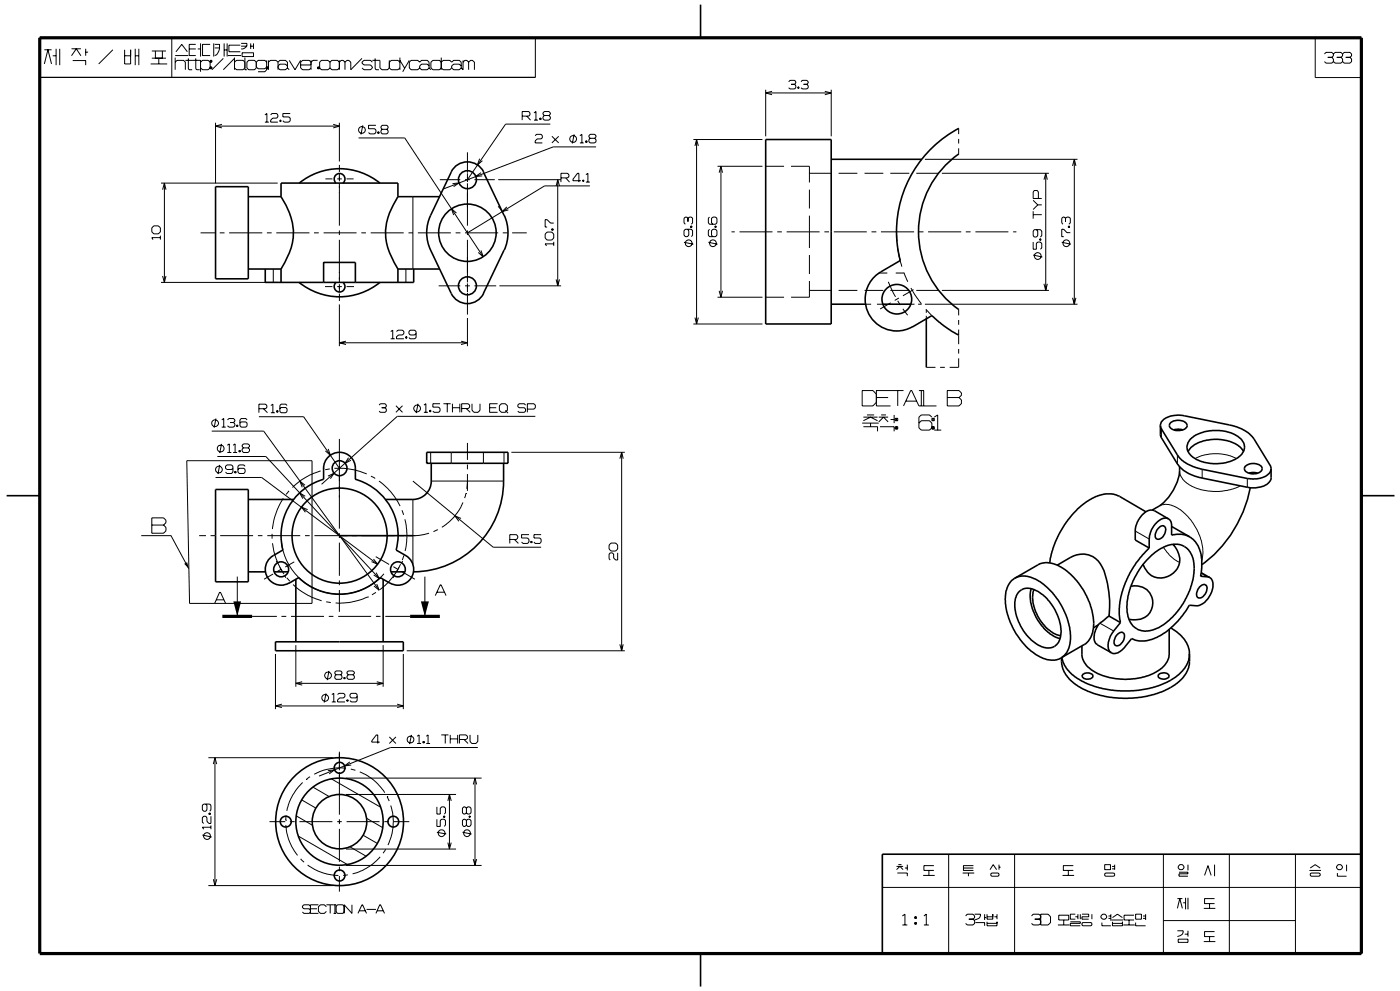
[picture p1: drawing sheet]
<svg xmlns="http://www.w3.org/2000/svg" width="297mm" height="210mm" viewBox="0 0 297 210" stroke-linecap="round" stroke-linejoin="round" font-family="sans-serif">
<g fill="none" stroke="#000" stroke-width=".21">
<path d="M8.4 8h105.1l-.1 8.4h-105zM9.4 10.5h1.5M9.4 13.5l.8-3 .7 3M11.2 11.8h.7M11.9 10.3v3.5M12.7 10.3v3.5M15.2 10.3h1.9M15.2 11.8l1-1.5 .9 1.5M15.4 12.8h2.8v1M18.2 10.3v1.5M18.2 11h.5M23.9 10.5l-3 3"/>
<path d="M26.4 11.8h1.3M26.4 10.5v3h1.3v-3M28.7 11.8h.7M28.7 10.3v3.5M29.4 10.3v3.5M31.9 13.5h3.5M32.2 12.3h3M32.2 10.8h3M32.9 10.8v1.5M33.6 12.3v1.2M34.4 10.8v1.5M36.4 8v8.4"/>
<path d="M37.1 13.2l.4-.4h1.4l.4 .4v1.6M37.1 11.8h2.8M37.1 12.2v2.6M37.3 11l1.2-1.6 1.2 1.6M39.3 12.8h3.2v2.4M39.9 12.4v2.2l.2 .2h.6M40.1 10.4h1.4M41.5 12.4v2.2l.2 .2h.6M41.5 9.4h-1.4v2.4h1.4M41.9 10.4h.6M42.5 13.2l.4-.4h1.2l.4 .4h.4v-.4h-.4v1.8h.4v-.4h-.4M42.5 14.4l.4 .4h1.2l.4-.4"/>
<path d="M42.5 9.2v2.8M44.5 9.4h-1.6v2.4h1.6M44.7 12.8v.4M44.7 14.2v.4M45.3 9.2v2.8M45.5 9.4h1a2.12 2.12 0 0 1-1 2.4M45.5 10.2h1M47.3 12.4l-2.4 2.4M47.5 9.2v2.8M47.5 10.6h.6M48.1 9.2v2.8M48.3 11.8h2.8"/>
<path d="M49.7 13.2l.4-.4h1.4l.4 .4M49.7 14.4l.4 .4h1.4l.4-.4M49.7 12.4l-2.4 2.4M49.7 12.2v2.6M50.9 9.6h-2.4v1.4h2.4M51.1 9.2h1.2v.6M51.1 9.8h1.2M51.3 11.2h2.4v.8h-2.4zM51.9 12.2v2.6h.4M52.3 9.8a1.46 1.46 0 0 1-1.2 .6M52.7 12.8h1.2l.4 .4v1.2l-.4 .4h-1.2l-.4-.4v-1.2zM53.1 9.2v1.2"/>
<path d="M53.1 9.8h.6M53.7 9.2v1.2M54.3 13.2l.4-.4h1.4l.4 .4M54.3 14.2l.4 .4h1.4l.4-.4h.4M56.5 14.6h.4M56.5 12.8v2l-.4 .4h-1.4M56.7 14.2v.4M56.9 13.2l.4-.4h1.2l.4 .4M56.9 12.8v2M58.9 13.2v1.6M58.9 13.2l.4-.4h1.2l.4 .4v1.2M58.9 14.4l.4 .4h1.2l.4-.4"/>
<path d="M58.9 14l.4-.4h1.2l.4 .4M60.9 14.4l.4 .4M61.3 12.8l1.2 2 1.2-2M63.7 13.8h2.2M65.9 12.8v2M67.3 12.8h-1l-.4 .4-.4-.4h-1.4l-.4 .4v1.2l.4 .4h1.4l.4-.4M67.5 14.2v.4M67.7 14.4l.4 .4h1.4l.4-.4M69.9 13.2l-.4-.4h-1.4l-.4 .4v1.4h-.4v-.4h.4M69.9 13.2l.4-.4h1.2l.4 .4 .4-.4h.4l.4 .4M69.9 14.4l.4 .4h1.2l.4-.4M69.9 13.2v1.2"/>
<path d="M71.9 12.8v2M73.1 13.2v1.6M76.7 12.4l-2.4 2.4v-1.6l-.4-.4h-.4l-.4 .4M78.9 13.2l-.4-.4h-1.4l-.4 .4v.2l.4 .4h1.4l.4 .4v.2l-.4 .4h-1.4l-.4-.4M78.9 12.8h1.6v1.6l.4 .4h1.2l.4-.4M79.5 12.4v2.2l.2 .2h.6M82.5 12.8v1.6M82.5 13.2l.4-.4h1.4l.4 .4M82.5 14.4l.4 .4h1.4l.4-.4M84.7 12.2v2.6M84.7 12.8l1 1.6M86.7 12.8l-1.4 2.4"/>
<path d="M88.9 14.4l-.4 .4h-1.4l-.4-.4v-1.2l.4-.4h1.4l.4 .4 .4-.4h1.2l.4 .4v1.2M88.9 14.4l.4 .4h1.2l.4-.4M90.9 14l-.4-.4h-1.2l-.4 .4v.4M90.9 14.4l.4 .4M93.5 12.2v2.6M95.7 14.4l.4 .4h1.2l.4-.4M97.7 14.4v-1.2l-.4-.4h-1.2l-.4 .4-.4-.4h-1.4l-.4 .4-.4-.4h-1.4l-.4 .4v1.2l.4 .4h1.4l.4-.4 .4 .4h1.4l.4-.4M97.7 14l-.4-.4h-1.2l-.4 .4v.4M98.1 13.2l.4-.4h.4l.4 .4M98.1 12.8v2l-.4-.4M99.3 13.2l.4-.4h.4l.4 .4v1.6M99.3 13.2v1.6"/>
<path d="M162.3 19v9.9M162.3 19.7h13.8M163.6 19.3l-1.3 .4 1.3 .4M167.1 17.3l.3-.3h1l.3 .3v.3l-.3 .3M167.7 17.9h.7M168.4 17.9l.3 .3v.4l-.3 .2h-1l-.3-.2M169.1 18.4h.2v.3h-.2zM169.2 18.4v.3M169.8 17.3l.2-.3h1l.3 .3v.3l-.3 .3M170.3 17.9h.7M171 17.9l.3 .3v.4l-.3 .2h-1l-.2-.2M174.8 19.3l1.3 .4-1.3 .4"/>
<path d="M176.1 19v9.9M280.7 11.4l.3-.3h1.2l.4 .3M280.7 13l.3 .4h1.2l.4-.4M281.4 12.1h.8M282.2 12.1l.4 .4v.5M282.6 11.4l.4-.3h1.2l.3 .3M282.6 11.4v.4l-.4 .3M282.6 13l.4 .4h1.2l.3-.4M283.3 12.1h.9M284.2 12.1l.3 .4v.5M284.5 11.4v.4l-.3 .3M284.5 11.4l.4-.3h1.2l.3 .3v.4l-.3 .3"/>
<path d="M285.2 12.1h.9M286.1 12.1l.3 .4v.5l-.3 .4h-1.2l-.4-.4M288.5 8h-9.8v8.4h9.8M288.5 8v8.4M34.1 38.8h24.7M34.8 38.8v21M45.7 26v12.8M45.7 26.7h26.2M47 26.3l-1.3 .4 1.3 .4M56.1 24.3l.5-.3v1.9M56.1 25.9h.9M57.4 24.3l.2-.3h1l.3 .3v.5l-.3 .2h-.8l-.4 .4v.5h1.5"/>
<path d="M59.3 25.4h.3v.3h-.3zM59.4 25.4v.3M61.5 24h-1.6v.8h1.3l.3 .2v.6l-.3 .3h-1l-.3-.3M69 37.9h1.4M70.6 26.3l1.3 .4-1.3 .4M71.5 37.9h.9M71.9 26v8.2M71.9 36.7v1.7M71.9 38.8v9M71.9 34.9v1.5M73.4 37.9h1.5M76 29.2h9.8l16.6 25.2"/>
<path d="M76.9 26.5l-.4 2M79.7 26.5h-1.6v.8h1.3l.3 .2v.6l-.3 .3h-1l-.3-.3M80 27.9h.3v.3h-.3zM80.2 27.9v.3M81 27.4l-.3-.3v-.3l.3-.3h1l.3 .3v.3l-.3 .3M81 27.4l-.3 .3v.4l.3 .3h1l.3-.3v-.4l-.3-.3M81 27.4h1M93.2 38.1h4.3M95.9 38.9l1.4-.2-1.2 .8M98.6 38.1h1M99.1 36.7v1.9M99.1 38.8v9"/>
<path d="M99.1 32.3v4.3M100.5 38.1h4.4M101.6 33.6l-.4 1.3 1-.9M101.9 36.6l-1.1 .8 1.4-.1M105.6 38.1h13.3M110.7 24.6h1.4l.2-.3v-.4l-.2-.3h-1.4v1.8M111.6 24.6l.8 .8M113.2 25.4h.8M113.2 23.9l.4-.3v1.8M113.4 28.7l.3-.2h1l.2 .2v.5l-.2 .2h-.9l-.4 .4v.5h1.5M114.4 25h.3v.3h-.3zM114.5 25v.3"/>
<path d="M115.4 24.5l-.3 .3v.3l.3 .3h.9l.3-.3v-.3l-.3-.3M115.4 24.5l-.3-.3v-.3l.3-.3h.9l.3 .3v.3l-.3 .3M115.4 24.5h.9M116.6 26.3h-9.5l-8 11.8M117 28.9l1.4 1.4M117.9 39.4l.3-1.3 .4 1.3M118.2 38.1v22.4M118.4 28.9l-1.4 1.4M118.9 37.7h1.4l.3-.3v-.4l-.3-.3h-1.4v1.9M119.9 37.7l.8 .9M121.7 28.5l-.4 1.9M122.9 28.7l.4-.2v1.8"/>
<path d="M122.9 30.3h.8M123.1 38.3h-1.7v-.3l1-1.3h.3v1.9M123.5 38.1h.2v.3h-.2zM123.6 38.1v.3M124.1 29.8h.3v.3h-.3zM124.2 37l.4-.3v1.9M124.2 38.6h.8M124.2 29.8v.3M125 39.4h-9.6l-16.3 9.9M125 29.3l-.2 .3v.4l.2 .3h1l.3-.3v-.4l-.3-.3M125 29.3l-.2-.3v-.3l.2-.2h1l.3 .2v.3l-.3 .3M125 29.3h1"/>
<path d="M126.3 31.1h-9.1l-23.2 8.9M146.9 29.6h14.7M147.3 30.9l.3-1.3 .4 1.3M147.6 29.6v39M152.1 35.2h9.5M152.4 36.6l.4-1.4 .3 1.4M152.8 35.2v27.8M162.3 35.2h3.9M167.6 35.2h3.9v3.4M171.5 36.7h4.7M177.7 36.7h4M183.2 36.7h4"/>
<path d="M188.7 36.7h4M194.2 36.7h4.7M196 33.7h32.3M199.6 36.7h22.7M203.2 27.2v1.2M203.2 29.4v1M203.2 31.4v1.2M221.2 38.1l.4-1.4 .4 1.4M221.6 36.7v24.8M227.3 35.1l.4-1.4 .3 1.4M227.7 33.7v30.7M32.6 47.8h1l.4 .5v.8l-.4 .4h-1l-.4-.4v-.8z"/>
<path d="M34 50.3h-1.8l.2 .5M34 49.9v.9M34.1 59.8h24.7M34.5 58.5l.3 1.3 .4-1.3M34.5 40.2l.3-1.4 .4 1.4M42.5 49.3h3.1M46.6 49.3h1M48.6 49.3h7M56.6 49.3h1M57.9 57v2.8M58.5 49.3h7.1M66.5 49.3h1.1"/>
<path d="M68.6 49.3h7M71.9 48.8v1M71.9 50.8v9M76.6 49.3h1M78.6 49.3h6.9M86 57v2.8M86.6 49.3h.9M87.5 41.7v15.3M88.6 49.3h6.9M96.6 49.3h1M96.7 45.1l-1-.9 .4 1.4M98.5 49.3h7.1"/>
<path d="M99.1 48.8v1M99.1 50.8v9M101.9 53l.5 1.4-1.1-.9M105.6 43.7l.8 1.1M106.5 49.3h1.1M107.4 43.8l-1 1 1.3-.3M108.5 49.3h3.1M115.9 49.2h1l.4 .4v.8l-.4 .4h-1l-.4-.4v-.8zM116.9 48.5h.3v.3h-.3zM116.9 48.6h.3M117.3 47.3h-.6l-.8-.8h-.4v1.6h.4M117.3 51.6h-1.8l.3 .5"/>
<path d="M117.3 51.2v.9M117.9 59.2l.3 1.3 .4-1.3M144.9 51.3l2 .4M145.7 48.6l.3 .3v.9l-.3 .3h-.5l-.3-.3v-.9l.3-.3h1.3l.3 .3v.9l-.3 .3M145.8 46.2l-.3-.2h-.3l-.3 .2v1l.3 .3M145.8 46.2l.3-.2h.4l.3 .2v1l-.3 .3M145.8 46.2v.8M146.3 47.9h.3v.3h-.3zM146.3 48h.3M150.1 51.3l2 .4M150.4 48.6l-.3 .3v.9l.3 .3h1.2l.3-.3v-.9l-.3-.3h-.5l-.3 .3v.9l.3 .3M150.4 46l-.3 .2v1l.3 .3h1.2l.3-.3v-1l-.3-.2h-.5l-.3 .2v1l.3 .3"/>
<path d="M151.5 47.9h.3v.3h-.3zM151.5 48h.3M155 49.1h.7M156.7 49.1h7M164.7 49.1h1M166.7 49.1h7M171.5 59.5v3.5h-3.9M171.5 40.2v4M171.5 45.7v6.8M171.5 54v4M174.7 49.1h1M176.7 49.1h7"/>
<path d="M184.7 49.1h1M186.3 57.8h1.7M186.7 49.1h7M188.3 59.7l1.5 3.2M189.8 57.8h1.8M190 49.1l.1 2M190.2 52.6l.9 3.9M191.6 57.7v.1M191.6 57.8l.8 1.9M194.7 49.1h1M196.7 49.1h7M204.7 49.1h1"/>
<path d="M206.7 49.1h7M214.7 49.1h.7M218.9 44.7v1.6M218.9 51.3v1.5h.7v-1.2l.3-.3h.6l.3 .3v.9l-.3 .3M218.9 54l2 .4M218.9 45.5h1.9M218.9 42.4l1 1M219.6 48.6l.3 .3v1l-.3 .3h-.4l-.3-.3v-1l.3-.3h1.3l.3 .3v1l-.3 .3M219.9 43.4l-1 1M219.9 43.4h.9M220.1 42v-1.4l-.3-.3h-.6l-.3 .3v1.4h1.9M220.2 53.6a.71 .71 0 0 0-1 .6 .71 .71 0 0 0 1 .7"/>
<path d="M220.2 53.6h.1M220.2 54.9h.1M220.3 53.6l.3 .5v.5l-.3 .3M220.3 50.6h.3v.3h-.3zM220.3 50.7h.3M225 51.3l1.9 .4M225.8 46.2l.3-.2h.4l.3 .2v1l-.3 .3M225.8 46.2l-.3-.2h-.2l-.3 .2v1l.3 .3M225.8 46.2v.7M226.4 47.9h.3v.3h-.3zM226.4 48h.3M226.8 49.3h-.7l-.7-.7h-.4v1.5h.4"/>
<path d="M68.9 60.7h1.5M71.5 60.7h.9M71.9 64.5v8.8M71.9 72.6h27.2M71.9 60.2v1.7M71.9 62.2v1.6M73.3 72.3l-1.4 .3 1.4 .4M73.4 60.7h1.6M82.8 70.2l.4-.3v1.9M82.8 71.8h.8M84 70.2l.3-.3h1l.3 .3v.5l-.3 .3h-.8l-.5 .3v.5h1.6M86 71.3h.2v.3h-.2z"/>
<path d="M86.1 71.3v.3M88.2 70.7l-.3 .3h-1l-.2-.3v-.5l.2-.3h1l.3 .3v1.3l-.3 .3h-1l-.2-.3M93 60.5h4.5M97.7 72.3l1.4 .3-1.4 .4M98.6 60.5h1M99.1 67.4v5.9M99.1 60v1.9M99.1 62.1v4.5M100.5 60.5h4.6M105.8 60.5h13.1M146.9 68.6h14.7M147.3 67.3l.3 1.3 .4-1.3"/>
<path d="M152.1 63h9.5M152.4 61.6l.4 1.3 .3-1.3M162.3 63h3.9M171.5 61.5h4.7M177.7 61.5h4M183.2 61.5h4M183.4 64.4h1.2M185.8 64.4h1.3M188.7 61.5h4M188.8 64.1l-2.3 1.3M190.2 63.7l.6 .9M190.5 63.1l-.9 .5"/>
<path d="M191.3 65.4l1.1 1.4M193 61l2.2 3.3M193 64.4h.8M193.6 61.3l-2.3 1.4M194.2 61.5h4.7M194.6 64.4h.7M196 64.4h32.3M196.2 65.5l1.3 1.3M196.3 77.8h1.9M196.3 65.6v.7M196.3 66.9v.6M199.2 77.8h1"/>
<path d="M199.6 61.5h22.7M203.2 65.6v1.2M203.2 67.8v1M203.2 69.8v3.1M203.2 73.9v1M203.2 75.9v1.9h-2M221.2 60.1l.4 1.4 .4-1.4M227.3 63.1l.4 1.3 .3-1.3M39.6 97.6h26.5v30.2h-25.9zM44.9 91.3h11l24.4 33.7M45.8 88.7l-.4 1.9M46.1 96.7h10.2l24.1 25.9"/>
<path d="M46.6 98.5l-.4 1.9M46.9 94l-.3 2M47 88.9l.4-.3v1.9M47 90.5h.8M47.1 94.4h.1M48.2 94.3l.4-.3v1.8M48.2 95.8h.8M48.2 88.9l.3-.3h1l.3 .3v.3l-.3 .3M48.8 89.5h.7M49.4 99.2l-.3 .2h-1l-.3-.2v-.4l.3-.3h1l.3 .3v1.2l-.3 .3h-1l-.3-.3M49.4 95.8h.8M49.4 94.3l.4-.3v1.8"/>
<path d="M49.5 89.5l.3 .3v.4l-.3 .3h-1l-.3-.3M49.7 99.9h.3v.3h-.3zM49.9 99.9v.3M50.2 90h.2v.3h-.2zM50.3 90v.3M50.6 95.4h.3v.3h-.3zM50.8 95.4v.3M51.6 94.9l-.3-.3v-.3l.3-.3h1l.3 .3v.3l-.3 .3M51.6 94.9l-.3 .2v.4l.3 .3h1l.3-.3v-.4l-.3-.2M51.6 94.9h1M51.9 98.8l-.2-.3h-1l-.3 .3v1.2l.3 .3h1l.2-.3v-.6l-.2-.2h-1l-.3 .2M52.4 88.9l-.3-.2h-1l-.3 .2v1.3l.3 .3h1l.3-.3v-.6l-.3-.2h-1l-.3 .2"/>
<path d="M54.9 88.3h9.4l7.6 10.9M54.9 86.6h1.4l.3-.3v-.4l-.3-.3h-1.4v1.8M55.8 86.6l.9 .8M57.4 85.9l.4-.3v1.8M57.4 87.4h.8M58.6 87h.3v.3h-.3zM58.8 87v.3M60.8 85.9l-.2-.3h-1l-.3 .3v1.3l.3 .2h1l.2-.2v-.6l-.2-.3h-1l-.3 .3M67.9 99.7a17 17 0 0 0-4.2 2.1l-1.7 1.5M69.6 95.1l.4 1.3-1-.9M69.9 99.3l-1 .2M70.9 99.2h2l1.7 .2 3.1 1"/>
<path d="M71.9 93v19M73.9 96.9l-.8 1.2 1.3-.6M80.3 85.8l.3-.3h1l.3 .3v.3l-.3 .3M80.9 86.4h.7M81.6 86.4l.3 .3v.4l-.3 .2h-1l-.3-.2M83.9 85.9l1.4 1.4M85.3 85.9l-1.4 1.4M88.6 85.5l-.4 2M89.8 87.3h.9M89.8 85.8l.5-.3v1.8M91.1 86.9h.2v.3h-.2zM91.2 86.9v.3"/>
<path d="M91.3 95.8v2.3M93.3 85.5h-1.6v.7h1.3l.3 .3v.6l-.3 .2h-1l-.3-.2M94 85.5h1.5M94.8 85.5v1.8M95.6 95.8v2.3M95.9 86.4h1.5M95.9 85.5v1.8M97.4 85.5v1.8M97.8 86.5h1.4l.3-.3v-.4l-.3-.3h-1.4v1.8M98.8 86.5l.8 .8M99.1 93.8v3.6M99.1 98.4v1"/>
<path d="M100 85.5v1.4l.5 .4h.8l.4-.4v-1.4M102.4 95.8v2.3M103.8 86.4h1.4M105.5 85.5h-1.7v1.8h1.7M106.3 85.5h.8l.4 .4v1l-.4 .4h-.8l-.5-.4v-1zM106.8 95.8v2.3M107.1 86.9l.6 .6M108.4 95.8h24M111.4 85.8l-.3-.3h-1.1l-.3 .3v.3l.3 .3h1.1l.3 .3v.4l-.3 .2h-1.1l-.3-.2M111.8 86.7h1.4l.2-.3v-.6l-.2-.3h-1.4v1.8M113.4 88.2h-29.2l-16 14.4M131.4 97.2l.3-1.4 .4 1.4"/>
<path d="M131.7 95.8v42M182.7 89.6h3.5M183 90.4h3v1M183 88.4h3M183 89.1l1.5-.7 1.5 .7M183.7 87.9h1.6M184.5 89.6v.8M185.7 83.5l-.7-.8h-2.3v3.3h2.3l.7-.8M185.7 84.2h2.5M186.2 88.4h2M186.2 89.4l1-1 1 1M186.5 90.4h3v1"/>
<path d="M186.7 87.9h1M188.7 88.9h.8M189.5 87.9v1.7M189.7 88.6h.5v.5h-.5zM189.7 90.4h.5v.5h-.5zM190 88.6v.5M190 90.4v.5M190.2 82.7v3.3M191.5 82.7h-5.8v3.3h3M191.5 86l1.5-3.3h.2l1.5 3.3h3.8M192 85h2.2M194.7 89.6l.5-.5h1.8l.5 .5v1.3h.5v-.5h-.5"/>
<path d="M194.7 82.7h1v3.3M195.2 82.7v3.3M197.5 88.4l-.5-.5h-1.8l-.5 .5v2.2l.5 .5h1.8l.5-.5M197.5 88.6h.5v.5h-.5zM197.7 88.6v.5M197.7 90.4v.5M198 91.1h1.5M198 88.4l.7-.5v3.2M200.7 82.7h2.5l.5 .5v.5l-.5 .5 .5 .5v.8l-.5 .5h-2.5zM200.7 84.2h2.5M246.1 90.9v1.8M249.5 96.4v1.9"/>
<path d="M250 99.7a4.5 4.5 0 0 0 3.4 3.6l1.7 .5a12.1 12.1 0 0 0 7.7-.9M254.8 99.4v1.9M262 97.1a9.8 9.8 0 0 0-8.7 .1M29.9 113.5h6.3l3.8 6.9M32.2 109.7h2.5l.5 .5v.5l-.5 .5 .5 .5v.7l-.5 .5h-2.5zM32.2 111.2h2.5M42.2 113.5h1.4M44.6 113.5h1M45.7 101.1h9.8l24.5 18.4M46.7 113.5h6.9M54.7 113.5h.9M56.6 113.5h7"/>
<path d="M57.7 113.1v1M57.7 115.1l.3 1.7 .5 1.7 .8 1.6 .9 1.5M58.5 118.8l.3 .5M59.6 114.9a12.4 12.4 0 0 0 8.7 10.4 12.4 12.4 0 0 0 13.1-3.8M60 105.5l-.1 .3a14.9 14.9 0 0 0-2.2 6.3M61.3 104l-.7 .7M62.4 119l-2 1.1M64.6 102.8l-1.1-.9 .6 1.3M64.6 113.5h1M64.7 105.1l-1.2-.7 .7 1.2M65.2 108l-1.3-.6 .8 1.1M66.6 113.5h7"/>
<path d="M69.5 100.8l1.3-.6-.8 1.2M71.9 112.9v1.1M71.9 114.9v7.1M74.6 113.5h1M76.6 113.5h7.1M78.6 100.8l.9 .5M79.2 118.4l.8 1.1-1.3-.5M79.6 117.9l2.9 1.7M80.3 101.9a14 14 0 0 1 4.5 5.3M84.6 113.5h1M84.9 119.5l-1.7 2.8-1.5 1.7-1.2 .9M85.2 108.1l.3 1"/>
<path d="M85.3 118.8l-.3 .5M85.6 117.6l-.3 1M85.8 110l.4 2.9v1.8l-.3 2M87.5 105.8v13.7M87.5 101.9l17 14h10.2M90.9 112.9l-2.2 .5-2.1 .1M91.4 101.9h15.3M92.8 112.2l-.9 .4M97.7 109.8l-1.3-.5 .8 1.1M98.1 106.4a11.5 11.5 0 0 1-4.5 5.3M98.7 104.5h.1M98.7 104.5l-.2 1"/>
<path d="M99.1 102.3l-.2 1.3M99.1 100.4v3.6M108 114.3h1.4l.3-.3v-.5l-.3-.3h-1.4v1.9M109 114.3l.9 .8M112.1 113.2h-1.6v.8h1.3l.3 .3v.5l-.3 .3h-1l-.3-.3M112.5 114.7h.3v.2h-.3zM112.6 114.7v.2M114.7 113.2h-1.5v.8h1.2l.3 .3v.5l-.3 .3h-1l-.2-.3M129.1 115.4l.4-.4h1l.4 .4v.9l-.4 .4h-1l-.4-.4zM130.9 117.1v1.5h-.4l-.5-.4v-.8l-.3-.3h-.4l-.2 .3v1l.2 .2M240.6 112.5l2.9 1.7M245.7 107.2a4.4 4.4 0 0 1 4.7 1 11.6 11.6 0 0 1 4.4 9.8l-.1 .7"/>
<path d="M246.5 115.9a8.1 8.1 0 0 0 3.5 3.2M264.3 101.3v1.9M265.3 100.1l-.1 .2M45.5 127.8l1-2.3h.2l1.1 2.3M45.8 127h1.6M50.3 122.1v8.5M53.4 130.6h5.3M57.9 121.6l-1.9 1.1M58.4 138.5v11.7M59.3 120.2l.5 .8M59.6 120.6l-.9 .5M59.6 130.6h1.1"/>
<path d="M60.3 121.9l.3 .5M60.8 122.4l.6 .7M61.7 130.6h7M62.1 123.8l1.4 1.2 1.9 1.2 2.8 1.1M62.7 136.7v8.8M69.1 127.5l1 .1M69.7 130.6h1M71.7 130.6h7M71.9 122.9v1.1M71.9 125v4.6M77.9 126.4h.1M77.9 126.4l-1.4 .6a13.8 13.8 0 0 1-5.4 .7"/>
<path d="M79.7 130.6h.9M79.7 125.5l-.9 .5M79.7 121.3l.7 1.3-1.2-.8M79.8 123.7l.5 1.3-1.1-.9M81.2 136.7v8.8M81.7 130.6h5.2M83.4 120l.8 .5M83.6 121.9l-.3 .5M84.6 120.2l-.5 .8M85.1 121l2.8 1.7M85.5 138.5v11.7M86.2 137.8h46.2"/>
<path d="M90 122.1v8.5M92.2 126.2l1.1-2.3h.2l1 2.3M92.6 125.4h1.5M131.4 136.5l.3 1.3 .4-1.3M233.1 132l2.9 1.6M254.5 121.4l1.4 .8M58.4 149.5h27.1M59.7 149.1l-1.3 .4 1.3 .4M62.7 144.7h18.5M64 144.4l-1.3 .3 1.3 .4M69.1 146.9l-.4 1.9M69.2 143.7h.1"/>
<path d="M69.7 142.1l-.4 2M70.3 147.1l.4-.2v1.8M70.3 148.7h.9M71.2 142.9l-.2-.2v-.3l.2-.3h1l.3 .3v.3l-.3 .2M71.2 142.9l-.2 .3v.4l.2 .3h1l.3-.3v-.4l-.3-.3M71.2 142.9h1M71.5 147.1l.3-.2h1l.3 .2v.4l-.3 .3h-.8l-.5 .5v.4h1.6M71.9 159.2v4M72.8 143.5h.3v.3h-.3zM73 143.5v.3M73.5 148.3h.3v.2h-.3zM73.6 148.3v.2"/>
<path d="M73.8 142.9l-.3-.2v-.3l.3-.3h1l.3 .3v.3l-.3 .2M73.8 142.9h1M73.8 142.9l-.3 .3v.4l.3 .3h1l.3-.3v-.4l-.3-.3M75.7 147.5l-.3 .3h-1l-.2-.3v-.4l.2-.2h1l.3 .2v1.3l-.3 .3h-1l-.2-.3M79.8 144.4l1.4 .3-1.4 .4M80.5 157.2h-1.7v-.3l1-1.2h.3v1.8M82.5 156.1l1.4 1.4M83.9 156.1l-1.4 1.4M84.2 149.1l1.3 .4-1.3 .4M87.2 155.7l-.4 1.9M88.4 156l.4-.3v1.8M88.4 157.5h.8"/>
<path d="M89.6 157.1h.3v.3h-.3zM89.8 157.1v.3M90.3 157.5h.8M90.3 156l.4-.3v1.8M93.5 155.7h1.5M94.4 155.7v1.8M95.4 156.5h1.6M95.4 155.7v1.8M97 155.7v1.8M97.4 156.6h1.4l.3-.2v-.4l-.3-.3h-1.4v1.8M98.3 156.6l.9 .9M99.6 155.7v1.4l.4 .4h.8l.5-.4v-1.4"/>
<path d="M101.3 158.3h-18.5l-15.2 6.1M42.9 176.9l2 .4M43.6 170.3l.3 .3v.9l-.3 .3h-.4l-.3-.3v-.9l.3-.3h1.2l.3 .3v.9l-.3 .3M44.2 160.5h26.3M44.3 172.2h.3v.3h-.3zM44.3 172.3h.3M44.7 172.9v1.5h-.4l-.4-.4v-.8l-.3-.3h-.4l-.3 .3v1l.3 .2M44.7 174.8v.8M44.7 175.2h-1.8l.3 .4M45.2 161.8l.4-1.3 .3 1.3M45.6 160.5v27.1M57.1 174h3.4"/>
<path d="M60.5 173.7h.1M60.6 174.8a11.4 11.4 0 0 0 2.4 6.4M60.6 172.7l-.1 1M61.4 174h1M62.8 172.8l3.4 2M63.2 177.1l10.5 6M63.5 174h6.9M63.9 169.4l3 1.8M64.1 165.7a11.6 11.6 0 0 0-3.3 6M64.9 165.1h.1M65.7 164.5l-.8 .6M66.3 166.7l3.4 2"/>
<path d="M69.5 163.2l1.4-.1-1.1 .8M70.2 165l10.5 6M71.5 174h.9M71.9 163.5v9.1M71.9 173.5v1M71.9 175.6v6.9M73.3 179.8h23.3M73.3 168.3h23.3M73.3 164.8h28.8M73.3 162.7l-2-.1a11.5 11.5 0 0 0-4.7 1.4M73.4 174h7M74.1 161.4l-1.1 .8 1.4-.1"/>
<path d="M74.2 179.4l3.4 2M74.3 162.9l1 .3M76.2 163.5a10.9 10.9 0 0 1 5.3 4.4M77 176.9l3 1.7M77.7 173.3l3.4 2M81.4 174h1M81.7 179.9l-.5 .8M82 168.7h.1M82 168.7l.5 1M82.8 170.6l.1 .5a10.4 10.4 0 0 1 .3 4.8l-.3 1.2-.7 1.9M83.4 174h3.3M92.6 170.9v1.5h.7v-1.2l.3-.3h.5l.3 .3v1l-.3 .2"/>
<path d="M92.6 173.5v1.5h.7v-1.2l.3-.3h.5l.3 .3v1l-.3 .2M92.6 176.3l2 .4M94 172.9h.3v.2h-.3zM94 173h.3M94.9 178.5l.3 1.3 .4-1.3M94.9 169.6l.4-1.3 .3 1.3M95.2 168.3v11.5M98 176.3l1.9 .4M98.8 173.8l-.3-.3h-.2l-.3 .3v1l.3 .2h.2l.3-.2M98.8 173.8l.3-.3h.4l.3 .3v1l-.3 .2h-.4l-.3-.2M98.8 171.2l-.3-.3h-.2l-.3 .3v1l.3 .2h.2l.3-.2M98.8 171.2l.3-.3h.4l.3 .3v1l-.3 .2h-.4l-.3-.2"/>
<path d="M98.8 171.2v1M98.8 173.8v1M99.4 172.9h.2v.2h-.2zM99.4 173h.2M100.3 166.2l.4-1.4 .3 1.4M100.7 164.8v18.5M44.2 187.6h26.3M45.2 186.2l.4 1.4 .3-1.4M63.7 181.9l.7 .7M64.1 193.2l.3 .3h1.1l.3-.3M65.2 183.2a11.3 11.3 0 0 0 6.5 2.2M65.8 191.9l-.3-.3h-1.1l-.3 .3v.3l.3 .3h1.1l.3 .3"/>
<path d="M65.8 192.5h1.4M67.5 191.6h-1.7v1.9h1.7M69.2 192.1l-.5-.5h-.8l-.4 .5v.9l.4 .5h.8l.5-.5M70 191.6v1.9M70.7 193.5h.5M71 191.6v1.9M71.2 191.6h-2M71.9 183.6v.9M71.9 185.6v3.3M72.9 191.9l-.3-.3h-1.1l-.3 .3v1.3l.3 .3h1.1l.3-.3M73.3 183.3h28.8M73.7 185.3l-1 .1"/>
<path d="M74.6 191.6v1.9l-1.7-1.9v1.9M75.9 193.5l.8-1.9h.1l.9 1.9M76.2 192.9h1.2M77.7 192.6h2M79.7 193.5l.8-1.9h.1l.9 1.9M79.9 192.9h1.3M80.6 181.5a11.8 11.8 0 0 1-5.9 3.6M100.3 182l.4 1.3 .3-1.3M187 181h101.5v21h-101.5zM187 188h101.5M190 183.5h1.4M190 184.2l.7-.7 .7 .7"/>
<path d="M190.2 184.9h2.1v.7M190.4 183.1h.6M191.2 194l.6-.4v2.3M191.2 195.9h1.1M191.8 183.9h.5M192.3 183.1v1.3M193.8 195.4h.4v.3h-.4zM193.8 194.2h.4v.3h-.4zM194 194.2v.3M194 195.4v.3M195.6 185.4h2.5M195.8 194l.5-.4v2.3"/>
<path d="M195.8 195.9h1M196.8 184.4v1M197.9 183.3h-2.1v1.1h2.1M201 181v21M204 184.9h2.5M204.2 183.9h2.1M204.6 194l.4-.4h1.2l.3 .4v.4l-.3 .3M205.2 184.9v.7M205.3 194.7h.9M206.2 194.7l.3 .3v.6l-.3 .3h-1.2l-.4-.3M206.3 183.3h-2.1v1.1h2.1M206.5 193.6h1.3a1.11 1.11 0 0 1-1.3 1.3"/>
<path d="M206.7 195.4h2v.7M208.7 193.6v1.3M208.7 194.4h.3M209.2 194.2h1.2M209.2 193.6v1.1h1.2v-1.1M209.2 195.2v.9h2.1v-.9M209.2 195.6h2.1M209.8 184.2l.7-1.1 .7 1.1M210.1 184.9h1.4l.2 .2v.3l-.2 .2h-1.4l-.1-.2v-.3zM210.7 194.2h.6M211.3 193.6v1.1M211.7 183.1v1.1"/>
<path d="M211.7 183.7h.3M215 181v21M218.6 195.6l.3 .3h1.3l.3-.3M218.6 194l.3-.4h1.3l.3 .4M219.3 194.7h.9M220.2 194.7l.3 .3M220.5 193.6h1.6l.5 .6v1.2l-.5 .5h-1.6zM220.5 194.4l-.3 .3M224.2 195.9h2.5M224.4 193.8h2.1v1.1h-2.1zM225.2 185.4h2.4M225.4 194.9v1"/>
<path d="M226.4 184.4v1M226.8 195.2h2.1v.4h-2.1v.5h2.1M227.5 183.3h-2.2v1.1h2.2M227.9 194.2h.5M227.9 193.6h-1.1v1.1h1.1M228.4 193.6v1.1M228.9 193.6v1.1M229.3 193.6h1.4v.6h-1.4v.5h1.4M229.4 195.4h1.8l.2 .2v.3l-.2 .2h-1.8l-.1-.2v-.3zM231.4 193.6v1.1M233.5 195.4v.7h1.9M233.7 193.6h.5l.3 .4v.4l-.3 .3h-.5l-.4-.3v-.4z"/>
<path d="M234.1 183.1h1.2v1.1h-1.2zM234.3 184.9h1.7l.2 .2v.3l-.2 .2h-1.7l-.2-.2zM234.9 194.5h.5M234.9 194h.5M235.4 193.6v1.4M235.6 194.9h2.4M235.7 183.5h.5M235.7 184h.5M235.8 195.2v.9h2.1v-.9M235.8 195.6h2.1M235.8 194.4l1-.8 1.1 .8M236.2 183.1v1.1"/>
<path d="M238 195.9h2.5M239.3 194.9v1M240.3 193.8h-2.1v1.1h2.1M240.7 193.6h1.2v1.1h-1.2zM240.7 195.4v.7h2.1M242.2 194.5h.6M242.2 194h.6M242.8 193.6v1.3M246.5 195h28M246.5 181v21M249.5 197.1h1.2a1.12 1.12 0 0 1-1.2 1.3M249.5 190.3h1.1"/>
<path d="M249.5 192.4l.5-2.1 .6 2.1M249.7 198.9h2.1v.7h-2.1zM249.8 184.7h2v.4h-2v.5h2M250 183.1h.6l.3 .4v.4l-.3 .3h-.6l-.3-.3v-.4zM250.7 191.2h.5M251.1 197.9h.7M251.2 190.2v2.4M251.8 183.1v1.3M251.8 197.1v1.3M251.8 190.2v2.4M255.1 192.4h2.5M255.1 199.4h2.5"/>
<path d="M255.3 185.4l.7-2.1 .7 2.1M256.3 191.4v1M256.3 198.4v1M257.4 183.1v2.5M257.4 190.3h-2.1v1.1h2.1M257.4 197.3h-2.1v1.1h2.1M260.5 181v21M274.5 181v21M277.5 184.4h2.4M277.7 183.9l1-.8 1.1 .8M277.8 184.9h1.8l.2 .2v.3l-.2 .2h-1.8l-.1-.2v-.3zM283.4 184.9v.7h2"/>
<path d="M283.6 183.1h.5l.4 .4v.4l-.4 .3h-.5l-.3-.3v-.4zM285.4 183.1v1.4"/>
<circle cx="76.7" cy="27.5" r=".72"/>
<circle cx="121.4" cy="29.4" r=".73"/>
<circle cx="145.9" cy="51.5" r=".72"/>
<circle cx="151.1" cy="51.5" r=".72"/>
<circle cx="226" cy="51.5" r=".72"/>
<circle cx="45.6" cy="89.7" r=".72"/>
<circle cx="46.4" cy="99.5" r=".73"/>
<circle cx="46.8" cy="95" r=".73"/>
<circle cx="88.4" cy="86.5" r=".72"/>
<circle cx="68.9" cy="147.8" r=".72"/>
<circle cx="69.5" cy="143.1" r=".73"/>
<circle cx="87" cy="156.6" r=".73"/>
<circle cx="43.9" cy="177.1" r=".72"/>
<circle cx="93.6" cy="176.5" r=".72"/>
<circle cx="98.9" cy="176.5" r=".72"/>
</g>
<g fill="none" stroke="#000" stroke-width=".34">
<path d="M148.5 1v7M45.7 39.5h6.9v19.6h-6.9zM63.4 38.8a13.5 13.5 0 0 1 17.1 0M71.2 38.8a1.15 1.15 0 0 1-.1-1.7 1.15 1.15 0 0 1 1.7 0 1.15 1.15 0 0 1-.1 1.7M95.6 36.4l-4.3 9.2a8.6 8.6 0 0 0 0 7.4l4.3 9.1a3.8 3.8 0 0 0 3.5 2.2 3.8 3.8 0 0 0 3.4-2.2l4.3-9.1M95.6 36.4a3.8 3.8 0 0 1 3.5-2.1 3.8 3.8 0 0 1 3.4 2.1M102.4 36.5l4.4 9.1M162.3 29.6h13.8v39h-13.8zM176.1 33.7h19.2M203.2 27.2a24.7 24.7 0 0 0-12.4 28M203.2 32.6a20.2 20.2 0 0 0 0 33M52.6 41.7h7"/>
<path d="M52.6 57h7M56.2 57v2.8h31.5v-2.8M59.6 41.7a12.3 12.3 0 0 1 1.7 11.8l-1.7 3.5M59.6 41.7v-2.9h24.7v2.9M59.6 57v2.8M63.4 59.8a13.6 13.6 0 0 0 17.1 0M71.2 59.8a1.16 1.16 0 0 0-.1 1.7 1.16 1.16 0 0 0 1.7 0 1.16 1.16 0 0 0-.1-1.7M75.3 55.6h-6.7v4.2M75.3 55.6v4.2M84.3 41.7a13.3 13.3 0 0 0-2.4 9.7l.6 2.1 1.8 3.5M84.3 57v2.8M84.3 41.7h8.9"/>
<path d="M84.3 57h8.9M106.8 45.6a8.9 8.9 0 0 1 0 7.4M190.8 55.2l-4.1 2.4a6.7 6.7 0 0 0-2.5 9.1 6.7 6.7 0 0 0 9.2 2.5l4.1-2.4M176.1 64.4h7.3M187.1 64.4h5.9M196.3 67.5v10.3M197.5 66.8l2.4 2.2 3.3 2M75.3 99.2a3.4 3.4 0 0 0-3.4-3.4 3.4 3.4 0 0 0-3.3 3.4v2.3a12.4 12.4 0 0 0-8.7 15 6.4 6.4 0 0 0-3.2 2.4 3.4 3.4 0 0 0 .5 4.1 3.4 3.4 0 0 0 4.1 .5M75.3 99.2v2.3a12.3 12.3 0 0 1 8.6 15 6.1 6.1 0 0 1 3.3 2.4 3.4 3.4 0 0 1-.5 4.1 3.4 3.4 0 0 1-4.1 .5M90.4 95.8h17.3v2.3h-17.3zM91.4 98.1v3.8a3.9 3.9 0 0 1-3.9 3.9h-5.8M106.7 98.1a25.4 25.4 0 0 1-1.2 10.5 19.2 19.2 0 0 1-17.8 12.5"/>
<path d="M245.9 90.1a2.62 2.62 0 0 1 2.6-2l2-.1 10.1 2a7.8 7.8 0 0 1 5.2 3l3.4 5.7 .2 .6M245.9 90.1l.2 .7 3.4 5.6a8.2 8.2 0 0 0 5.3 3l9.5 1.9a4.9 4.9 0 0 0 4.9-1.3l.2-.7M245.9 90.1l.1 2.5 3.5 5.7a7.9 7.9 0 0 0 5.3 3l9.5 1.9a4.6 4.6 0 0 0 4.9-1.5l.2-.3v-2.1M248.2 89.5a2.58 2.58 0 0 1 3.3 .3 1.14 1.14 0 0 1-1.3 1.3 1.88 1.88 0 0 1-2.4-1zM248.8 91.1a2.75 2.75 0 0 1 1.9 0M250 98.9a10.3 10.3 0 0 1-5.8 9.1M251.8 95.6a6.3 6.3 0 0 1 5.1-2.5 7.3 7.3 0 0 1 6.5 2.2l.1 .3M252.3 93a9 9 0 0 1 9.3-1 2.97 2.97 0 0 1 2 3.3 5.5 5.5 0 0 1-4.8 2.8 7.5 7.5 0 0 1-6.8-2.1 2.25 2.25 0 0 1 .3-3zM263.9 98.7a2.55 2.55 0 0 1 3.5 .3 1.24 1.24 0 0 1-1.5 1.3 1.71 1.71 0 0 1-2.2-1.2zM1.4 105h7M45.7 103.7h6.9v19.5h-6.9zM52.6 105.8h9.6"/>
<path d="M71.9 113.5h15.6M224 119.7a10.3 10.3 0 0 1 4.9-2.3 4.8 4.8 0 0 1 5.1 3.5 22 22 0 0 1 1 9.6l2.4 1.4M242.9 108.4l-5.9-3.4a6.6 6.6 0 0 0-6.5 1.1l-2.2 1.8-2.7 3.2-1.2 2.1-.8 1.8-.8 2.3-.4 1.9M243.5 116.1l-2.7 3-1.4 2.4-.9 2-.8 2.1-.4 2-.1 2.7 .2 1.6M245.4 112a.89 .89 0 0 1 .7-.6 .89 .89 0 0 1 .9 .4 2.03 2.03 0 0 1-1.7 2.4 1.34 1.34 0 0 1 0-2.1zM247.6 109.9l-3-1.7a2.81 2.81 0 0 0-3.2 1.7l-.7 1.5-.1 3 2.9 1.7M247.6 109.9l.5 .5 .2 .6v2.3l.9-.1a5.2 5.2 0 0 1 2.9 .5M247.6 109.9a2.49 2.49 0 0 0-2.9 1.3l-.7 1-.4 1.2-.1 2.7M248.3 111.5l3.8 2.2M248.6 115.3a4 4 0 0 1-.6 6.5 3.8 3.8 0 0 1-5.8-2.3M251 115.7a5.4 5.4 0 0 1 2 5.3l-.5 2.9-1.1 2.7-1.6 2.5-1.9 2.1a7 7 0 0 1-6.2 2.3 4.4 4.4 0 0 1-2.9-4.5v-.9a15.2 15.2 0 0 1 8.3-12.4 4.7 4.7 0 0 1 3.9 0M252.1 113.7l.3 .2a6.7 6.7 0 0 1 2.3 6.2l-.3 2 2 .2"/>
<path d="M264.6 100.2l.7-.1 1.2 .1M265 103.3a26.1 26.1 0 0 1-10.3 16.3M265.3 100.1v.2M288.5 105h7M52.6 121.1h3.7M58.1 121.1h2.9M58.4 135.9h27.1v1.9h-27.1zM61.3 123.5l2-1.2a12.4 12.4 0 0 0 17.3 0l2 1.2M62.7 122.7v13.2M81.2 122.7v13.2M82.8 121.1h3M215.1 122.5l4.9-2.9a5.3 5.3 0 0 1 5.4 .9l2.3 1.9 1.7 2.4 1.5 2.8 .6 2.3a6.3 6.3 0 0 1-1.4 6.4l-5.3 3.1"/>
<path d="M215.1 122.5a5.2 5.2 0 0 0-2 5.1l.3 2 .4 1.4 1.3 2.9 2.2 2.9 1.8 1.5a5.4 5.4 0 0 0 5.7 1.1M215.1 122.5a5 5 0 0 1 5.1 .6l1 .7 1.9 1.8 1.8 2.6 1.5 3.4 .3 1.4 .2 1.9a4.8 4.8 0 0 1-2.1 4.5M216 125.3a3.1 3.1 0 0 1 3.9-.1 10.4 10.4 0 0 1 4.9 9.5 2.83 2.83 0 0 1-4.5 2 10.3 10.3 0 0 1-5.2-9.7l.3-.8zM218.5 124.7a9.9 9.9 0 0 0 3.2 8.9 6.5 6.5 0 0 0 3 1.7M218.8 126.5a9.1 9.1 0 0 0 5.5 8l.5 .2M219.1 124.9l-.3 1.6M232.7 132.4l-1 .6M235 130.5l-.1 .1a6.9 6.9 0 0 0-2.7 2.8 2.6 2.6 0 0 0 .3 3.1l3 1.8M236.7 134.5a.9 .9 0 0 1 1.5-.2 2.03 2.03 0 0 1-1.6 2.5 1.09 1.09 0 0 1-.3-1.7zM237.4 131.9l-1.4 1.7a3.8 3.8 0 0 0-.8 4.4l.3 .3M239.7 124.2a3.6 3.6 0 0 1 4.6 3.3 3.6 3.6 0 0 1-4.3 3.8l-.7-.1M247.8 133.3v5.2a5 5 0 0 1-3.3 4.1l-2.6 .9-2.4 .4-3-.1-1.8-.4a7 7 0 0 1-5.3-4l-.1-2.6"/>
<path d="M248.1 133l1.4 .9 1.5 1.5 .8 1.4 .3 1.7M252 128.2l-1.9 2.7-1.6 1.8-2.3 1.7-1.9 .9a5.6 5.6 0 0 1-4.5 0l-1.4 1.7a2.78 2.78 0 0 1-2.7 1.3h-.2M252.1 138.5v1.7a6.6 6.6 0 0 1-4 5.4l-2.1 1-3.3 .9-3.7 .4-3-.1-2.8-.5-2.7-.9-2.8-1.6-1.1-1-.5-.6a4.9 4.9 0 0 1-1.1-3.1v-.8M252.1 138.5v.1a6.5 6.5 0 0 1-3.8 5.3l-2.9 1.4-1.8 .5-2.4 .4-3.7 .1-3.9-.5-3.3-1-2.5-1.4-1.7-1.8-.8-1.3-.3-1M254.2 124.4a.9 .9 0 0 1 1.5-.2 2.03 2.03 0 0 1-1.7 2.5 1.35 1.35 0 0 1 0-2.1zM254.5 121.3l1.9 1M256.4 122.3a2.78 2.78 0 0 1 .1 3.6 3.7 3.7 0 0 1-3 2.4l-1.4-.1M229.5 142.8a1.38 1.38 0 0 1 2.1 .4 1.28 1.28 0 0 1-2.3-.1zM245.6 142.8a1.4 1.4 0 0 1 2.1 .4 1.36 1.36 0 0 1-2.2 .3l-.1-.4zM288.5 180.9h-101.5v21.1M148.5 202v7"/>
<circle cx="99.1" cy="38.1" r="1.91"/>
<circle cx="99" cy="49.3" r="6.1"/>
<circle cx="99.1" cy="60.5" r="1.91"/>
<circle cx="190.1" cy="63.4" r="3.1"/>
<circle cx="72" cy="99.2" r="1.58"/>
<circle cx="72" cy="113.5" r="10.1"/>
<circle cx="59.6" cy="120.6" r="1.59"/>
<circle cx="84.3" cy="120.6" r="1.58"/>
<circle cx="60.6" cy="174" r="1.15"/>
<circle cx="71.9" cy="174" r="5.8"/>
<circle cx="71.9" cy="162.6" r="1.16"/>
<circle cx="72" cy="174" r="9.2"/>
<circle cx="72" cy="174" r="13.5"/>
<circle cx="83.4" cy="174" r="1.14"/>
<circle cx="72" cy="185.4" r="1.15"/>
</g>
<path d="M288.5 8h-280.1v194h280.1v-194M47.1 130.6h6.3M86.9 130.6h6.3" fill="none" stroke="#000" stroke-width=".68" stroke-linecap="butt"/>
<path d="M39 119.4l.7-.3 .3 1.3zM49.4 127.4h1.7l-.8 3.2zM89.2 127.4h1.7l-.9 3.2z" fill="#000"/>
</svg>
